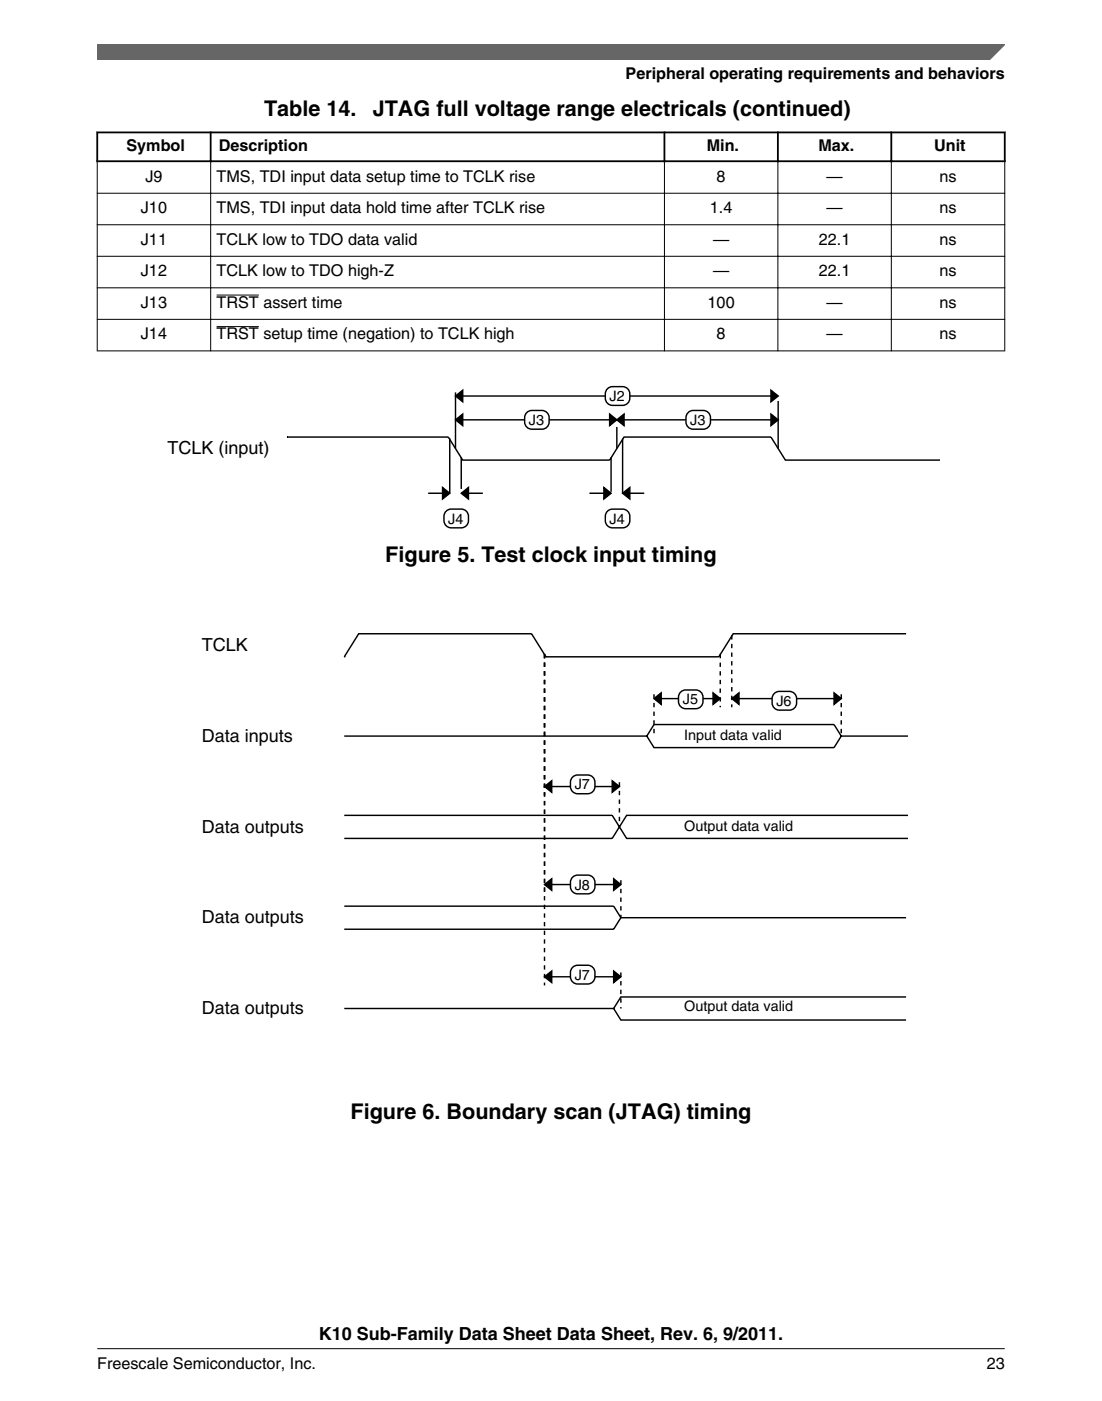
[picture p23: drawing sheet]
<svg xmlns="http://www.w3.org/2000/svg" width="216mm" height="274mm" viewBox="0 0 216 274" stroke-linecap="round" stroke-linejoin="round" font-family="sans-serif">
<defs><g id="words">
<g font-size="4.2">
<text x="51.7" y="22.6">Table 14.</text>
<text x="73" y="22.6">JTAG full voltage range electricals (continued)</text>
<text x="75.5" y="110.1">Figure 5. Test clock input timing</text>
<text x="68.7" y="219">Figure 6. Boundary scan (JTAG) timing</text>
</g>
<g font-size="3.5">
<text x="32.8" y="89">TCLK (input)</text>
<text x="39.5" y="127.5">TCLK</text>
<text x="39.5" y="145.3">Data inputs</text>
<text x="39.5" y="163">Data outputs</text>
<text x="39.5" y="180.8">Data outputs</text>
<text x="39.5" y="198.6">Data outputs</text>
<text x="62.5" y="262.3">K10 Sub-Family Data Sheet Data Sheet, Rev. 6, 9/2011.</text>
</g>
<g font-size="3.2">
<text x="122.6" y="15.5">Peripheral operating requirements and behaviors</text>
<text x="24.8" y="29.6">Symbol</text>
<text x="42.9" y="29.6">Description</text>
<text x="138.5" y="29.6">Min.</text>
<text x="160.3" y="29.6">Max.</text>
<text x="183" y="29.6">Unit</text>
<text x="28.5" y="35.6">J9</text>
<text x="42.4" y="35.6">TMS, TDI input data setup time to TCLK rise</text>
<text x="140.4" y="35.6">8</text>
<text x="161.9" y="35.6">—</text>
<text x="184.1" y="35.6">ns</text>
<text x="27.6" y="41.7">J10</text>
<text x="42.4" y="41.7">TMS, TDI input data hold time after TCLK rise</text>
<text x="139.1" y="41.7">1.4</text>
<text x="161.9" y="41.7">—</text>
<text x="184.1" y="41.7">ns</text>
<text x="27.6" y="47.9">J11</text>
<text x="42.4" y="47.9">TCLK low to TDO data valid</text>
<text x="139.7" y="47.9">—</text>
<text x="160.4" y="47.9">22.1</text>
<text x="184.1" y="47.9">ns</text>
<text x="27.6" y="54.1">J12</text>
<text x="42.4" y="54.1">TCLK low to TDO high-Z</text>
<text x="139.7" y="54.1">—</text>
<text x="160.4" y="54.1">22.1</text>
<text x="184.1" y="54.1">ns</text>
<text x="27.6" y="60.3">J13</text>
<text x="42.4" y="60.3">TRST assert time</text>
<text x="138.6" y="60.3">100</text>
<text x="161.9" y="60.3">—</text>
<text x="184.1" y="60.3">ns</text>
<text x="27.6" y="66.4">J14</text>
<text x="42.4" y="66.4">TRST setup time (negation) to TCLK high</text>
<text x="140.4" y="66.4">8</text>
<text x="161.9" y="66.4">—</text>
<text x="184.1" y="66.4">ns</text>
<text x="19" y="268">Freescale Semiconductor, Inc.</text>
<text x="193.3" y="268">23</text>
</g>
<g font-size="2.8">
<text x="103.6" y="83.2">J3</text>
<text x="119.4" y="78.5">J2</text>
<text x="135.2" y="83.2">J3</text>
<text x="87.8" y="102.5">J4</text>
<text x="119.4" y="102.5">J4</text>
<text x="133.8" y="137.9">J5</text>
<text x="152.1" y="138.2">J6</text>
<text x="134.1" y="145">Input data valid</text>
<text x="112.6" y="154.6">J7</text>
<text x="134.1" y="162.8">Output data valid</text>
<text x="112.6" y="174.2">J8</text>
<text x="112.6" y="191.8">J7</text>
<text x="134.1" y="198">Output data valid</text>
</g>
</g></defs>
<path d="M42.4 57.8h8.3" fill="none" stroke="#000" stroke-width=".2"/>
<g fill="#fff">
<path d="M130.3 56.4h22v6h-22z" fill-rule="evenodd"/>
<path d="M152.5 56.4h22v6h-22z" fill-rule="evenodd"/>
<path d="M174.7 56.4h22.1v6h-22.1z" fill-rule="evenodd"/>
<path d="M19.1 62.6h22.1v6h-22.1z" fill-rule="evenodd"/>
<path d="M41.4 62.6h88.7v6h-88.7z" fill-rule="evenodd"/>
</g>
<path d="M42.4 63.9h8.3" fill="none" stroke="#000" stroke-width=".2"/>
<g fill="#fff">
<path d="M130.3 62.6h22v6h-22z" fill-rule="evenodd"/>
<path d="M152.5 62.6h22v6h-22z" fill-rule="evenodd"/>
<path d="M174.7 62.6h22.1v6h-22.1z" fill-rule="evenodd"/>
</g>
<path d="M18.9 25.9h178.1M18.9 31.6h178.1M19 25.8v5.9M41.3 25.8v5.9M130.2 25.8v5.9M152.4 25.8v5.9M174.6 25.8v5.9M196.8 25.8v5.9" fill="none" stroke="#000" stroke-width=".35"/>
<path d="M19 37.8h177.9M19 31.7v37.1M41.3 31.4v37.4M130.2 31.4v37.4M152.4 31.4v37.4M174.6 31.4v37.4M196.8 31.7v37.1M19 44h177.9M19 50.2h177.9M19 56.4h177.9M19 62.5h177.9M19 68.7h177.9" fill="none" stroke="#000" stroke-width=".2"/>
<g fill="none" stroke="#000" stroke-width=".28">
<path d="M89.2 77.5l1.5-1.1v2.3zM89.2 76.8v11M89.2 77.5h63.3M151 76.4l1.5 1.1-1.5 1.2zM152.5 78.5v9.3M56.2 85.6h.1M56.2 85.6h31.6l2.9 4.5h28.7l2.9-4.5h28.7l2.9 4.5h30.3M86.7 95.5l1.4 1.1-1.4 1.1zM88.1 85.8v10.8h-4.2M89.2 82.2l1.5-1.1v2.2zM89.2 82.2h63.3M90.4 96.6l1.4-1.1v2.2z"/>
<path d="M90.4 96.6h4.2M90.4 89.5v6.2M115.5 96.6h4.2M118.3 95.5l1.4 1.1-1.4 1.1zM119.4 81.1l1.4 1.1-1.4 1.1zM119.7 89.5v6.8M120.8 82.2l1.5-1.1v2.2zM120.8 83.6v4.2M122 96.6l1.4-1.1v2.2zM122 85.8v10.8h4.2M151 81.1l1.5 1.1-1.5 1.1z"/>
</g>
<path d="M89.2 77.5l1.5-1.1v2.3zM151 76.4l1.5 1.1-1.5 1.2zM86.7 95.5l1.4 1.1-1.4 1.1zM89.2 82.2l1.5-1.1v2.2zM90.4 96.6l1.4-1.1v2.2zM118.3 95.5l1.4 1.1-1.4 1.1zM119.4 81.1l1.4 1.1-1.4 1.1zM120.8 82.2l1.5-1.1v2.2zM122 96.6l1.4-1.1v2.2zM151 81.1l1.5 1.1-1.5 1.1z" fill="#000"/>
<path d="M118.9 76.3l.3-.3a4.8 4.8 0 0 1 3.2-.2 1.97 1.97 0 0 1 .9 2.6 1.41 1.41 0 0 1-1.3 1h-2a1.41 1.41 0 0 1-1.4-1.4l.1-1.3z" fill="#fff"/>
<path d="M118.9 76.3l.3-.3a4.8 4.8 0 0 1 3.2-.2 1.97 1.97 0 0 1 .9 2.6 1.41 1.41 0 0 1-1.3 1h-2a1.41 1.41 0 0 1-1.4-1.4l.1-1.3z" fill="none" stroke="#000" stroke-width=".28"/>
<path d="M103.1 80.9l.3-.3a4.8 4.8 0 0 1 3.2-.2 1.97 1.97 0 0 1 .9 2.7 1.41 1.41 0 0 1-1.3 .9h-2a1.41 1.41 0 0 1-1.4-1.4l.1-1.3z" fill="#fff"/>
<path d="M103.1 80.9l.3-.3a4.8 4.8 0 0 1 3.2-.2 1.97 1.97 0 0 1 .9 2.7 1.41 1.41 0 0 1-1.3 .9h-2a1.41 1.41 0 0 1-1.4-1.4l.1-1.3z" fill="none" stroke="#000" stroke-width=".28"/>
<path d="M134.7 80.9l.3-.3a4.8 4.8 0 0 1 3.2-.2 1.97 1.97 0 0 1 .9 2.7 1.41 1.41 0 0 1-1.3 .9h-2a1.41 1.41 0 0 1-1.4-1.4l.1-1.3z" fill="#fff"/>
<path d="M134.7 80.9l.3-.3a4.8 4.8 0 0 1 3.2-.2 1.97 1.97 0 0 1 .9 2.7 1.41 1.41 0 0 1-1.3 .9h-2a1.41 1.41 0 0 1-1.4-1.4l.1-1.3z" fill="none" stroke="#000" stroke-width=".28"/>
<path d="M87.3 100.3l.3-.3a4.8 4.8 0 0 1 3.2-.2 1.97 1.97 0 0 1 .9 2.6 1.41 1.41 0 0 1-1.3 1h-2a1.41 1.41 0 0 1-1.4-1.5l.1-1.3z" fill="#fff"/>
<path d="M87.3 100.3l.3-.3a4.8 4.8 0 0 1 3.2-.2 1.97 1.97 0 0 1 .9 2.6 1.41 1.41 0 0 1-1.3 1h-2a1.41 1.41 0 0 1-1.4-1.5l.1-1.3z" fill="none" stroke="#000" stroke-width=".28"/>
<path d="M118.9 100.3l.3-.3a4.8 4.8 0 0 1 3.2-.2 1.97 1.97 0 0 1 .9 2.6 1.41 1.41 0 0 1-1.3 1h-2a1.41 1.41 0 0 1-1.4-1.5l.1-1.2z" fill="#fff"/>
<g fill="none" stroke="#000" stroke-width=".28">
<path d="M118.9 100.3l.3-.3a4.8 4.8 0 0 1 3.2-.2 1.97 1.97 0 0 1 .9 2.6 1.41 1.41 0 0 1-1.3 1h-2a1.41 1.41 0 0 1-1.4-1.5l.1-1.2zM67.5 128.6h.1M128.1 136.8l1.4-1.1v2.2zM128.1 136.8h13M139.7 135.7l1.4 1.1-1.4 1.1zM143.4 136.8l1.4-1.1v2.2zM143.4 136.8h21.4M163.4 135.7l1.4 1.1-1.4 1.1zM177.5 124.1h-33.8l-2.9 4.5h-33.8l-2.9-4.5h-33.8l-2.8 4.5M67.5 144.1h59.2M67.5 159.6h52.4l2.9 4.6h55M106.7 154l1.4-1.1v2.2z"/>
<path d="M106.7 154h14.7M119.9 152.9l1.5 1.1-1.5 1.1zM126.7 144.1l1.4 2.3h35.3l1.4-2.3h13M126.7 144.1l1.4-2.2h35.3l1.4 2.2M177.8 159.6h-55l-2.9 4.6h-52.4M67.5 177.4h52.7l1.4 2.3M106.7 173.2l1.4-1.1v2.2zM106.7 173.2h14.9M120.2 172.1l1.4 1.1-1.4 1.1zM177.5 179.7h-55.9l-1.4 2.2h-52.7M67.5 197.5h52.7M106.7 191.3l1.4-1.2v2.3z"/>
<path d="M106.7 191.3h14.9M120.2 190.1l1.4 1.2-1.4 1.1zM120.2 197.5l1.4 2.2h55.9M177.5 195.2h-55.9l-1.4 2.3"/>
</g>
<path d="M128.1 136.8l1.4-1.1v2.2zM139.7 135.7l1.4 1.1-1.4 1.1zM143.4 136.8l1.4-1.1v2.2zM163.4 135.7l1.4 1.1-1.4 1.1zM106.7 154l1.4-1.1v2.2zM119.9 152.9l1.5 1.1-1.5 1.1zM106.7 173.2l1.4-1.1v2.2zM120.2 172.1l1.4 1.1-1.4 1.1zM106.7 191.3l1.4-1.2v2.3zM120.2 190.1l1.4 1.2-1.4 1.1z" fill="#000"/>
<path d="M106.7 128v27.7M106.7 128v46.9M106.7 128v65M128.1 135.9v8.2M141.1 128v10.5M143.4 124.4v14.1M164.8 135.9v8.2M121.4 153.2v8.7M121.6 172.3v7.4M121.6 190.4v7.1" fill="none" stroke="#000" stroke-width=".28" stroke-dasharray=".8 .8" stroke-linecap="butt"/>
<path d="M112 152.3l.3-.3a4.8 4.8 0 0 1 3.3-.2 1.97 1.97 0 0 1 .9 2.7 1.41 1.41 0 0 1-1.4 .9h-1.9a1.41 1.41 0 0 1-1.4-1.4v-1.3z" fill="#fff"/>
<path d="M112 152.3l.3-.3a4.8 4.8 0 0 1 3.3-.2 1.97 1.97 0 0 1 .9 2.7 1.41 1.41 0 0 1-1.4 .9h-1.9a1.41 1.41 0 0 1-1.4-1.4v-1.3z" fill="none" stroke="#000" stroke-width=".28"/>
<path d="M112 171.9l.3-.3a4.8 4.8 0 0 1 3.3-.2 1.97 1.97 0 0 1 .9 2.7 1.41 1.41 0 0 1-1.4 .9h-1.9a1.41 1.41 0 0 1-1.4-1.4v-1.3z" fill="#fff"/>
<path d="M112 171.9l.3-.3a4.8 4.8 0 0 1 3.3-.2 1.97 1.97 0 0 1 .9 2.7 1.41 1.41 0 0 1-1.4 .9h-1.9a1.41 1.41 0 0 1-1.4-1.4v-1.3z" fill="none" stroke="#000" stroke-width=".28"/>
<path d="M112 189.6l.3-.3a4.8 4.8 0 0 1 3.3-.2 1.97 1.97 0 0 1 .9 2.6 1.41 1.41 0 0 1-1.4 1h-1.9a1.41 1.41 0 0 1-1.4-1.4v-1.3z" fill="#fff"/>
<path d="M112 189.6l.3-.3a4.8 4.8 0 0 1 3.3-.2 1.97 1.97 0 0 1 .9 2.6 1.41 1.41 0 0 1-1.4 1h-1.9a1.41 1.41 0 0 1-1.4-1.4v-1.3z" fill="none" stroke="#000" stroke-width=".28"/>
<path d="M133.2 135.7l.3-.3a4.8 4.8 0 0 1 3.3-.2 1.97 1.97 0 0 1 .9 2.6 1.41 1.41 0 0 1-1.4 1h-2a1.41 1.41 0 0 1-1.4-1.4l.1-1.3z" fill="#fff"/>
<path d="M133.2 135.7l.3-.3a4.8 4.8 0 0 1 3.3-.2 1.97 1.97 0 0 1 .9 2.6 1.41 1.41 0 0 1-1.4 1h-2a1.41 1.41 0 0 1-1.4-1.4l.1-1.3z" fill="none" stroke="#000" stroke-width=".28"/>
<path d="M151.5 136l.3-.3a4.8 4.8 0 0 1 3.3-.2 1.97 1.97 0 0 1 .9 2.6 1.41 1.41 0 0 1-1.3 .9h-2a1.41 1.41 0 0 1-1.4-1.4v-1.3z" fill="#fff"/>
<path d="M151.5 136l.3-.3a4.8 4.8 0 0 1 3.3-.2 1.97 1.97 0 0 1 .9 2.6 1.41 1.41 0 0 1-1.3 .9h-2a1.41 1.41 0 0 1-1.4-1.4v-1.3z" fill="none" stroke="#000" stroke-width=".28"/>
<path d="M19 8.7h177.8l-5.6 3h-172.2z" fill="#666"/>
<path d="M19 11.7v-3h177.8l-3 3" fill="none" stroke="#666" stroke-width=".28"/>
<path d="M19 264.1h177.8" fill="none" stroke="#000" stroke-width=".2"/>
<use href="#words"/>
</svg>
